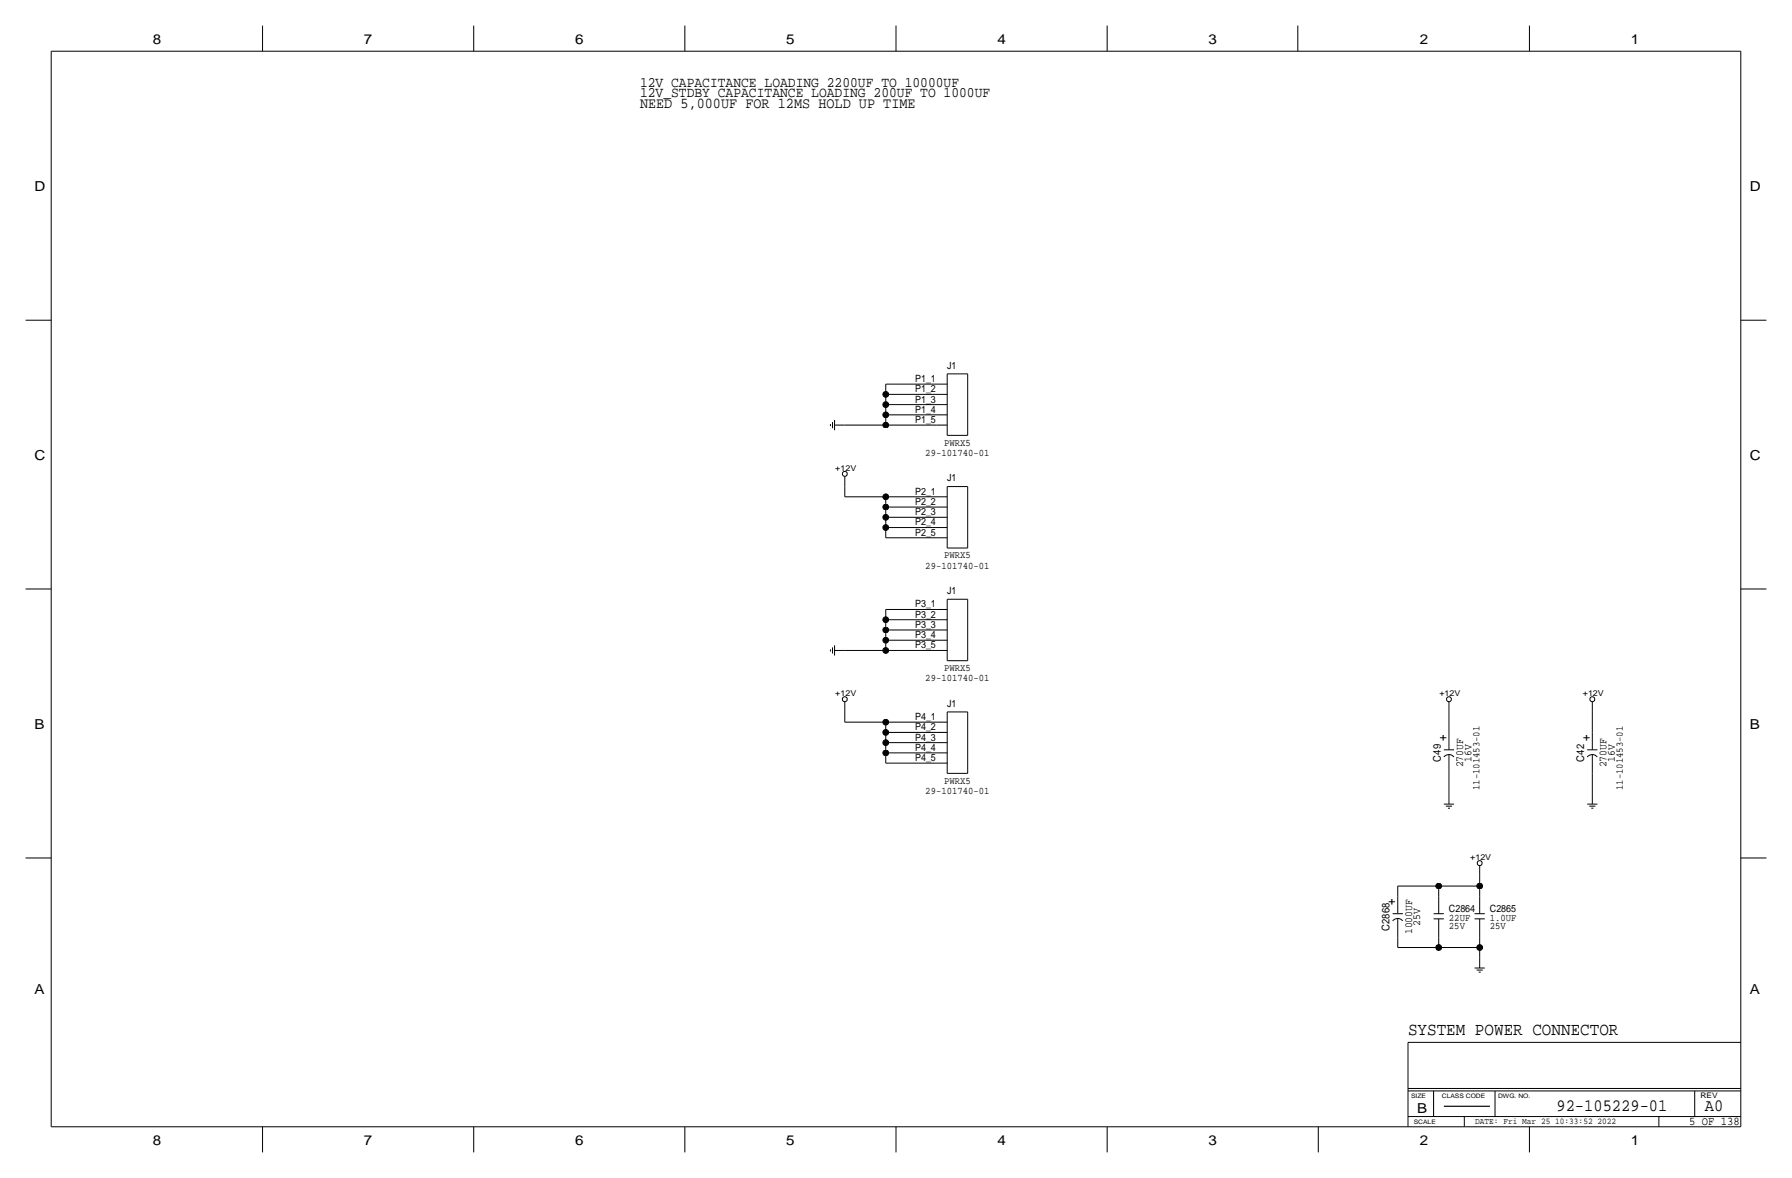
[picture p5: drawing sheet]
<svg xmlns="http://www.w3.org/2000/svg" width="444mm" height="292mm" viewBox="0 0 444 292" stroke-linecap="round" stroke-linejoin="round" font-family="sans-serif">
<defs><g id="words">
<text font-size="4.4" x="349.2" y="256.5">SYSTEM POWER CONNECTOR</text>
<g font-size="4.3">
<text x="386.1" y="275.6">92-105229-01</text>
<text x="422.9" y="275.6">A0</text>
</g>
<text font-size="3.8" x="158.7" y="26.7">NEED 5,000UF FOR 12MS HOLD UP TIME</text>
<g font-size="3.6">
<text x="158.7" y="21.6">12V CAPACITANCE LOADING 2200UF TO 10000UF</text>
<text x="158.7" y="24.1">12V_STDBY CAPACITANCE LOADING 200UF TO 1000UF</text>
</g>
<g font-size="3.4">
<text x="37.9" y="10.8">8</text>
<text x="90.3" y="10.8">7</text>
<text x="142.6" y="10.8">6</text>
<text x="195" y="10.8">5</text>
<text x="247.4" y="10.8">4</text>
<text x="299.8" y="10.8">3</text>
<text x="352.2" y="10.8">2</text>
<text x="404.5" y="10.8">1</text>
<text x="8.6" y="47.3">D</text>
<text x="434" y="47.3">D</text>
<text x="8.6" y="114">C</text>
<text x="434" y="114">C</text>
<text x="8.6" y="180.7">B</text>
<text x="434" y="180.7">B</text>
<text x="8.6" y="246.4">A</text>
<text x="434" y="246.4">A</text>
<text x="351.5" y="275.9">B</text>
<text x="37.9" y="283.8">8</text>
<text x="90.3" y="283.8">7</text>
<text x="142.6" y="283.8">6</text>
<text x="195" y="283.8">5</text>
<text x="247.4" y="283.8">4</text>
<text x="299.8" y="283.8">3</text>
<text x="352.1" y="283.8">2</text>
<text x="404.5" y="283.8">1</text>
</g>
<g font-size="3.1">
<text x="358.9" y="183.8" transform="rotate(-90 358.9 183.8)">+</text>
<text x="394.4" y="183.8" transform="rotate(-90 394.4 183.8)">+</text>
<text x="346.2" y="224.5" transform="rotate(-90 346.2 224.5)">+</text>
</g>
<text font-size="2.9" x="419" y="278.9">5 OF 138</text>
<g font-size="2.7">
<text x="363" y="190.3" transform="rotate(-90 363 190.3)">270UF</text>
<text x="365" y="188.9" transform="rotate(-90 365 188.9)">16V</text>
<text x="398.5" y="190.3" transform="rotate(-90 398.5 190.3)">270UF</text>
<text x="400.6" y="188.9" transform="rotate(-90 400.6 188.9)">16V</text>
<text x="350.3" y="231.7" transform="rotate(-90 350.3 231.7)">1000UF</text>
<text x="352.3" y="229.5" transform="rotate(-90 352.3 229.5)">25V</text>
</g>
<g font-size="2.6">
<text x="357.4" y="188.8" transform="rotate(-90 357.4 188.8)">C49</text>
<text x="392.9" y="188.8" transform="rotate(-90 392.9 188.8)">C42</text>
<text x="344.7" y="230.8" transform="rotate(-90 344.7 230.8)">C2868</text>
</g>
<g font-size="2.5">
<text x="227" y="94.7">P1_1</text>
<text x="235" y="91.4">J1</text>
<text x="227" y="99.8">P1_3</text>
<text x="227" y="97.3">P1_2</text>
<text x="227" y="104.9">P1_5</text>
<text x="227" y="102.4">P1_4</text>
<text x="229.5" y="113">29-101740-01</text>
<text x="234.2" y="110.5">PWRX5</text>
<text x="235" y="119.4">J1</text>
<text x="227" y="125.2">P2_2</text>
<text x="227" y="122.7">P2_1</text>
<text x="227" y="130.3">P2_4</text>
<text x="227" y="127.8">P2_3</text>
<text x="227" y="132.8">P2_5</text>
<text x="229.5" y="141">29-101740-01</text>
<text x="234.2" y="138.4">PWRX5</text>
<text x="235" y="147.3">J1</text>
<text x="227" y="155.7">P3_3</text>
<text x="227" y="153.2">P3_2</text>
<text x="227" y="150.6">P3_1</text>
<text x="227" y="160.8">P3_5</text>
<text x="227" y="158.2">P3_4</text>
<text x="234.2" y="166.4">PWRX5</text>
<text x="229.5" y="168.9">29-101740-01</text>
<text x="227" y="178.6">P4_1</text>
<text x="235" y="175.3">J1</text>
<text x="227" y="183.6">P4_3</text>
<text x="227" y="181.1">P4_2</text>
<text x="227" y="188.7">P4_5</text>
<text x="227" y="186.2">P4_4</text>
<text x="229.5" y="196.8">29-101740-01</text>
<text x="234.2" y="194.3">PWRX5</text>
<text x="367" y="195.9" transform="rotate(-90 367 195.9)">11-101453-01</text>
<text x="402.5" y="195.9" transform="rotate(-90 402.5 195.9)">11-101453-01</text>
<text x="359.4" y="226.1">C2864</text>
<text x="369.6" y="226.1">C2865</text>
<text x="359.4" y="228.3">22UF</text>
<text x="359.4" y="230.4">25V</text>
<text x="369.6" y="230.4">25V</text>
<text x="369.6" y="228.3">1.0UF</text>
</g>
<text font-size="2.2" x="365.9" y="278.7">DATE: Fri Mar 25 10:33:52 2022</text>
<g font-size="2">
<text x="207.2" y="116.7">+12V</text>
<text x="207.2" y="172.6">+12V</text>
<text x="357" y="172.6">+12V</text>
<text x="392.6" y="172.6">+12V</text>
<text x="364.7" y="213.2">+12V</text>
</g>
<text font-size="1.9" x="421.8" y="272.3">REV</text>
<g font-size="1.5">
<text x="350" y="272.3">SIZE</text>
<text x="357.6" y="272.3">CLASS CODE</text>
<text x="371.6" y="272.3">DWG. NO.</text>
<text x="350.7" y="278.7">SCALE</text>
</g>
</g></defs>
<g fill="none" stroke="#000" stroke-width=".25">
<path d="M12.7 12.7h419.1zM12.7 12.7v266.7zM65.1 6.3v6.4zM117.5 6.3v6.4zM169.9 6.3v6.4zM222.2 6.3v6.4zM274.6 6.3v6.4zM321.9 6.3v6.4zM379.4 6.3v6.4zM431.8 12.7v266.7zM6.3 79.4h6.4zM431.8 79.4h6.3z"/>
<path d="M219.7 95.2h12.7zM219.7 95.3v2.5zM219.7 97.8h12.7zM219.7 97.8v2.5zM232.4 97.8h2.5zM232.4 95.2h2.5zM234.9 92.7v15.2zM235 92.7h5zM240 92.7v15.2zM206 105.2v.5zM206.5 104.6v1.6zM207 104.1v2.6z"/>
<path d="M207 105.4h2.5zM209.5 105.4h10.2zM209.5 118.1v2.5zM219.7 100.3h12.7zM219.7 100.3v2.6zM219.7 102.9h12.7zM219.7 102.9v2.5zM219.7 105.4h12.7zM232.4 100.3h2.5zM232.4 102.9h2.5zM232.4 105.4h2.5zM234.9 107.9h5.1z"/>
<path d="M209.5 123.2h10.2zM209.5 120.7v2.5zM219.7 130.8v2.5zM219.7 133.3h12.7zM219.7 130.8h12.7zM219.7 128.3v2.5zM219.7 128.3h12.7zM219.7 125.7v2.6zM219.7 125.7h12.7zM219.7 123.2v2.5zM219.7 123.2h12.7zM232.4 128.3h2.5z"/>
<path d="M232.4 125.7h2.5zM232.4 123.2h2.5zM232.4 130.8h2.5zM232.4 133.3h2.5zM234.9 120.6v15.3zM234.9 135.9h5.1zM235 120.6h5zM240 120.7v15.2zM6.3 146h6.4zM219.7 151.1h12.7zM219.7 151.1v2.6zM219.7 153.7h12.7z"/>
<path d="M219.7 153.7v2.5zM219.7 156.2h12.7zM219.7 156.2v2.5zM219.7 158.7h12.7zM219.7 158.8v2.5zM232.4 156.2h2.5zM232.4 153.7h2.5zM232.4 151.1h2.5zM232.4 158.7h2.5zM234.9 148.6v15.2zM235 148.6h5zM240 148.6v15.2z"/>
<path d="M431.8 146h6.3zM206 161v.5zM206.5 160.5v1.6zM207 160v2.6zM207 161.3h2.5zM209.5 179.1h10.2zM209.5 161.3h10.2zM209.5 176.5v2.6zM209.5 174v2.5zM219.7 179.1v2.5zM219.7 179.1h12.7zM219.7 161.3h12.7z"/>
<path d="M232.4 161.3h2.5zM232.4 179.1h2.5zM234.9 163.8h5.1zM234.9 176.5v15.3zM235 176.5h5zM240 176.5v15.3zM359.4 176.5v5.1zM359.4 174v2.5zM395 176.5v5.1zM395 174v2.5zM219.7 189.2h12.7zM219.7 186.7v2.5z"/>
<path d="M219.7 184.2v2.5zM219.7 186.7h12.7zM219.7 184.1h12.7zM219.7 181.6v2.5zM219.7 181.6h12.7zM232.4 184.1h2.5zM232.4 181.6h2.5zM232.4 186.7h2.5zM232.4 189.2h2.5zM234.9 191.8h5.1zM358.1 187.7a1.58 1.58 0 0 1 2.5 0M358.1 199.4h2.6z"/>
<path d="M358.1 185.9h2.6zM358.6 199.9h1.6zM359.4 191.8v5zM359.4 196.8v2.6zM359.4 181.6v4.3zM359.4 187.2v4.6zM393.7 185.9h2.5zM393.7 199.4h2.5zM393.7 187.7a1.58 1.58 0 0 1 2.5 0M394.2 199.9h1.5zM395 191.8v5zM395 196.8v2.6z"/>
<path d="M395 181.6v4.3zM395 187.2v4.6zM6.3 212.8h6.4zM346.7 219.7h10.2zM346.7 219.7v2.5zM356.9 219.7v2.6zM356.9 219.7h10.1zM359.2 200.4h.5zM367 219.7v2.5zM367 217.2v2.5zM367 214.6v2.6zM394.7 200.4h.5z"/>
<path d="M431.8 212.8h6.3zM345.4 228.3a1.58 1.58 0 0 1 2.5 0M345.4 226.6h2.6zM346.7 234.9h10.2zM346.7 232.4v2.6zM346.7 222.3v4.3zM346.7 227.8v4.6zM355.6 227.8h2.5zM355.6 226.6h2.5zM356.9 234.9h10.1zM356.9 232.4v2.6zM356.9 227.8v4.6z"/>
<path d="M356.9 222.3v4.3zM365.8 226.6h2.5zM365.8 227.8h2.5zM367 232.4v2.6zM367 234.9v2.6zM367 227.8v4.6zM367 222.3v4.3zM367 237.5v2.5zM349.2 258.5v20.9zM349.2 258.5h82.6zM365.8 240h2.5zM366.3 240.5h1.5z"/>
<path d="M366.8 241h.5zM12.7 279.4h419.1zM65.1 279.4v6.4zM117.5 279.4v6.4zM169.9 279.4v6.4zM222.2 279.4v6.4zM274.6 279.4v6.4zM327 279.4v6.4zM349.2 269.9h82.6zM349.2 270.5h82.6zM349.2 276.9h82.6zM355.6 270.5v6.4z"/>
<path d="M363.2 276.9v2.5zM370.8 270.5v6.4zM379.4 279.4v6.4zM411.5 276.9v2.5zM420.4 270.5v6.4z"/>
<circle cx="209.6" cy="117.5" r=".61"/>
<circle cx="209.5" cy="173.4" r=".61"/>
<circle cx="359.4" cy="173.4" r=".61"/>
<circle cx="395" cy="173.4" r=".61"/>
<circle cx="367" cy="214" r=".61"/>
</g>
<g fill="#000" stroke="#000" stroke-width=".25">
<circle cx="219.7" cy="97.8" r=".71"/>
<circle cx="219.7" cy="105.4" r=".71"/>
<circle cx="219.7" cy="100.3" r=".71"/>
<circle cx="219.7" cy="102.9" r=".71"/>
<circle cx="219.7" cy="128.3" r=".71"/>
<circle cx="219.7" cy="123.2" r=".71"/>
<circle cx="219.7" cy="125.7" r=".71"/>
<circle cx="219.7" cy="130.8" r=".71"/>
<circle cx="219.7" cy="156.2" r=".71"/>
<circle cx="219.7" cy="153.7" r=".71"/>
<circle cx="219.7" cy="158.7" r=".71"/>
<circle cx="219.7" cy="179.1" r=".71"/>
<circle cx="219.7" cy="161.3" r=".71"/>
<circle cx="219.7" cy="186.7" r=".71"/>
<circle cx="219.7" cy="184.1" r=".71"/>
<circle cx="219.7" cy="181.6" r=".71"/>
<circle cx="356.9" cy="219.7" r=".71"/>
<circle cx="367" cy="219.7" r=".71"/>
<circle cx="356.9" cy="234.9" r=".71"/>
<circle cx="367" cy="234.9" r=".71"/>
</g>
<path d="M358.1 274.3h11.5z" fill="none" stroke="#000" stroke-width=".3"/>
<use href="#words"/>
</svg>
